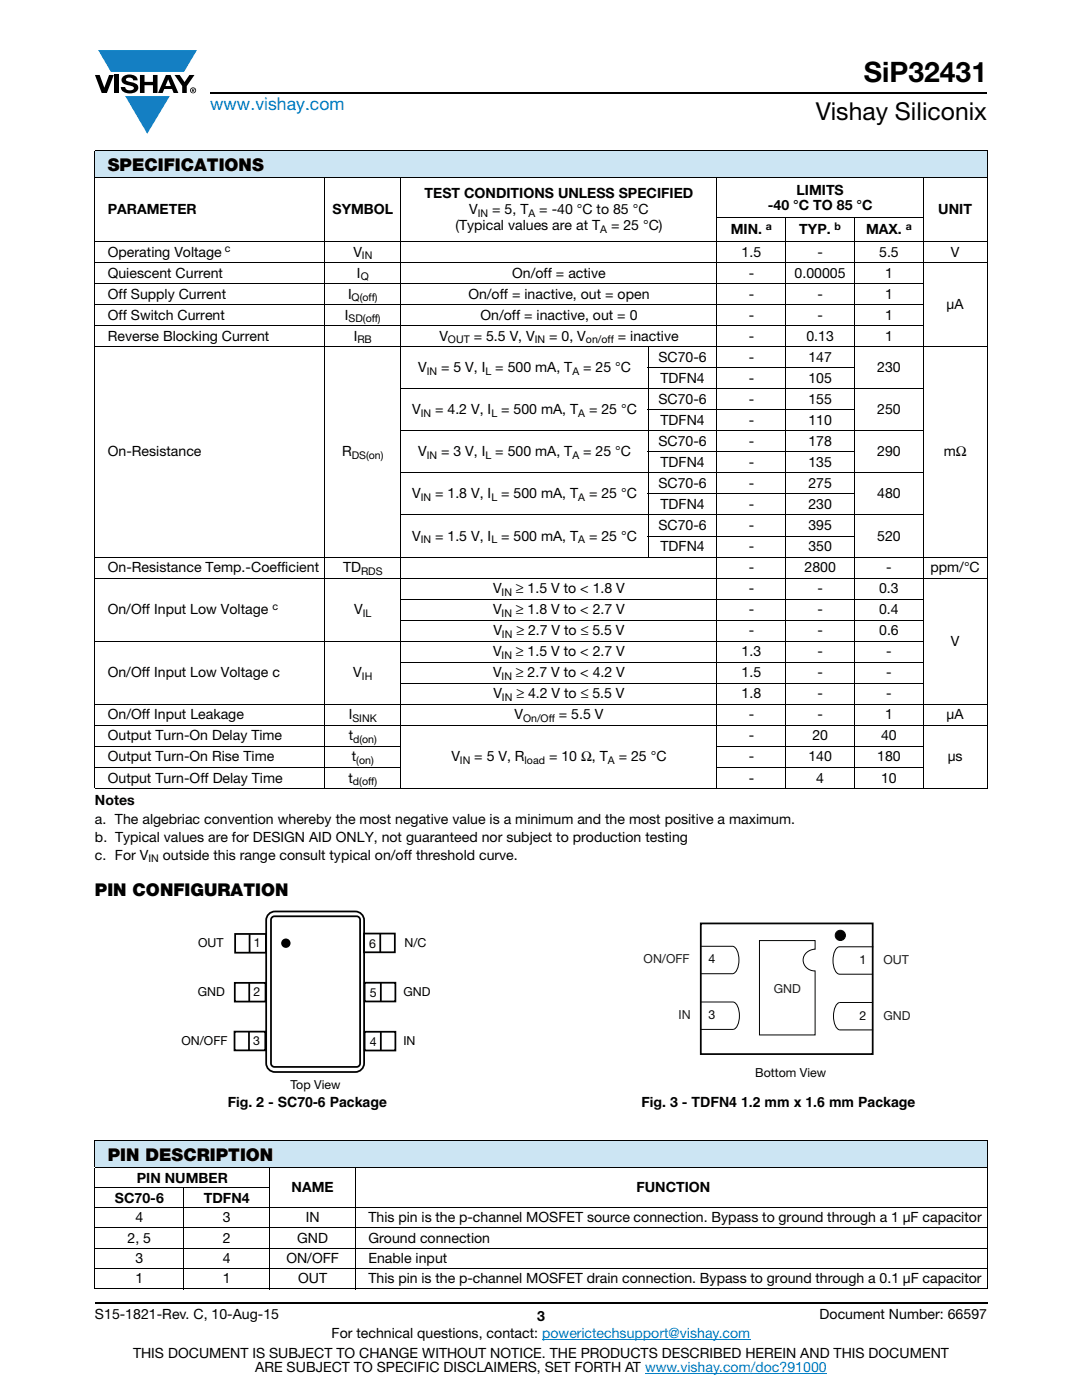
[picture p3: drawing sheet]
<svg xmlns="http://www.w3.org/2000/svg" width="216mm" height="279mm" viewBox="0 0 216 279" stroke-linecap="round" stroke-linejoin="round" font-family="sans-serif">
<defs><g id="words">
<text font-size="5.6" x="172.4" y="16.4">SiP32431</text>
<text font-size="4.9" x="162.8" y="24">Vishay Siliconix</text>
<text font-size="3.5" fill="#007ec4" x="42" y="21.9">www.vishay.com</text>
<g font-size="3.5">
<text x="21.5" y="34.1">SPECIFICATIONS</text>
<text x="18.9" y="178.8">PIN CONFIGURATION</text>
<text x="21.5" y="231.6">PIN DESCRIPTION</text>
</g>
<g font-size="2.8">
<text x="84.7" y="39.6">TEST CONDITIONS UNLESS SPECIFIED</text>
<text x="153.2" y="42">-40 °C TO 85 °C</text>
<text x="158.9" y="38.8">LIMITS</text>
<text x="21.5" y="42.8">PARAMETER</text>
<text x="66.4" y="42.8">SYMBOL</text>
<text x="90.9" y="45.9">(Typical values are at T</text>
<text x="93.6" y="42.8">V</text>
<text x="98.2" y="42.8">= 5, T</text>
<text x="107.6" y="42.8">= -40 °C to 85 °C</text>
<text x="121.9" y="45.9">= 25 °C)</text>
<text x="145.8" y="46.8">MIN.</text>
<text x="159.5" y="46.8">TYP.</text>
<text x="172.8" y="46.8">MAX.</text>
<text x="187.2" y="42.8">UNIT</text>
<text x="21.5" y="51.2">Operating Voltage</text>
<text x="70.5" y="51.2">V</text>
<text x="148" y="51.2">1.5</text>
<text x="163.1" y="51.2">-</text>
<text x="175.4" y="51.2">5.5</text>
<text x="189.7" y="51.2">V</text>
<text x="21.5" y="59.6">Off Supply Current</text>
<text x="21.5" y="55.4">Quiescent Current</text>
<text x="69.4" y="59.6">I</text>
<text x="71.2" y="55.4">I</text>
<text x="93.5" y="59.6">On/off = inactive, out = open</text>
<text x="102.2" y="55.4">On/off = active</text>
<text x="149.4" y="55.4">-</text>
<text x="149.4" y="59.6">-</text>
<text x="158.6" y="55.4">0.00005</text>
<text x="163.1" y="59.6">-</text>
<text x="176.6" y="59.6">1</text>
<text x="176.6" y="55.4">1</text>
<text x="21.5" y="63.8">Off Switch Current</text>
<text x="68.8" y="63.8">I</text>
<text x="95.9" y="63.8">On/off = inactive, out = 0</text>
<text x="149.4" y="63.8">-</text>
<text x="163.1" y="63.8">-</text>
<text x="176.6" y="63.8">1</text>
<text x="188.9" y="61.7">μA</text>
<text x="21.5" y="68">Reverse Blocking Current</text>
<text x="70.6" y="68">I</text>
<text x="87.7" y="68">V</text>
<text x="94.5" y="68">= 5.5 V, V</text>
<text x="109.6" y="68">= 0, V</text>
<text x="123.3" y="68">= inactive</text>
<text x="149.4" y="68">-</text>
<text x="160.9" y="68">0.13</text>
<text x="176.6" y="68">1</text>
<text x="83.4" y="74.3">V</text>
<text x="88" y="74.3">= 5 V, I = 500 mA, T</text>
<text x="116.4" y="74.3">= 25 °C</text>
<text x="131.4" y="72.2">SC70-6</text>
<text x="131.8" y="76.4">TDFN4</text>
<text x="149.4" y="72.2">-</text>
<text x="149.4" y="76.4">-</text>
<text x="161.3" y="72.2">147</text>
<text x="161.3" y="76.4">105</text>
<text x="175" y="74.3">230</text>
<text x="82.3" y="82.7">V</text>
<text x="86.8" y="82.7">= 4.2 V, I = 500 mA, T</text>
<text x="117.5" y="82.7">= 25 °C</text>
<text x="131.4" y="80.6">SC70-6</text>
<text x="149.4" y="80.6">-</text>
<text x="161.3" y="80.6">155</text>
<text x="175" y="82.7">250</text>
<text x="131.4" y="89">SC70-6</text>
<text x="131.8" y="84.8">TDFN4</text>
<text x="149.4" y="89">-</text>
<text x="149.4" y="84.8">-</text>
<text x="161.3" y="89">178</text>
<text x="161.3" y="84.8">110</text>
<text x="21.5" y="91.1">On-Resistance</text>
<text x="68.3" y="91.1">R</text>
<text x="83.4" y="91.1">V</text>
<text x="88" y="91.1">= 3 V, I = 500 mA, T</text>
<text x="116.4" y="91.1">= 25 °C</text>
<text x="131.8" y="93.2">TDFN4</text>
<text x="149.4" y="93.2">-</text>
<text x="161.3" y="93.2">135</text>
<text x="175" y="91.1">290</text>
<text x="188.3" y="91.1">mΩ</text>
<text x="82.3" y="99.5">V</text>
<text x="86.8" y="99.5">= 1.8 V, I = 500 mA, T</text>
<text x="117.5" y="99.5">= 25 °C</text>
<text x="131.4" y="97.4">SC70-6</text>
<text x="131.8" y="101.6">TDFN4</text>
<text x="149.4" y="97.4">-</text>
<text x="149.4" y="101.6">-</text>
<text x="161.3" y="97.4">275</text>
<text x="161.3" y="101.6">230</text>
<text x="175" y="99.5">480</text>
<text x="82.3" y="107.9">V</text>
<text x="86.8" y="107.9">= 1.5 V, I = 500 mA, T</text>
<text x="117.5" y="107.9">= 25 °C</text>
<text x="131.4" y="105.8">SC70-6</text>
<text x="149.4" y="105.8">-</text>
<text x="161.3" y="105.8">395</text>
<text x="175" y="107.9">520</text>
<text x="131.8" y="110">TDFN4</text>
<text x="149.4" y="110">-</text>
<text x="161.3" y="110">350</text>
<text x="21.5" y="114.2">On-Resistance Temp.-Coefficient</text>
<text x="68.4" y="114.2">TD</text>
<text x="98.4" y="118.4">V</text>
<text x="103" y="118.4">≥ 1.5 V to &lt; 1.8 V</text>
<text x="149.4" y="118.4">-</text>
<text x="149.4" y="114.2">-</text>
<text x="160.5" y="114.2">2800</text>
<text x="163.1" y="118.4">-</text>
<text x="175.4" y="118.4">0.3</text>
<text x="176.8" y="114.2">-</text>
<text x="185.7" y="114.2">ppm/°C</text>
<text x="21.5" y="122.6">On/Off Input Low Voltage</text>
<text x="70.7" y="122.6">V</text>
<text x="98.4" y="122.6">V</text>
<text x="103" y="122.6">≥ 1.8 V to &lt; 2.7 V</text>
<text x="149.4" y="122.6">-</text>
<text x="163.1" y="122.6">-</text>
<text x="175.4" y="122.6">0.4</text>
<text x="98.4" y="131">V</text>
<text x="98.4" y="126.8">V</text>
<text x="103" y="131">≥ 1.5 V to &lt; 2.7 V</text>
<text x="103" y="126.8">≥ 2.7 V to ≤ 5.5 V</text>
<text x="148" y="131">1.3</text>
<text x="149.4" y="126.8">-</text>
<text x="163.1" y="131">-</text>
<text x="163.1" y="126.8">-</text>
<text x="175.4" y="126.8">0.6</text>
<text x="176.8" y="131">-</text>
<text x="189.7" y="128.9">V</text>
<text x="21.5" y="135.2">On/Off Input Low Voltage c</text>
<text x="70.5" y="135.2">V</text>
<text x="98.4" y="135.2">V</text>
<text x="103" y="135.2">≥ 2.7 V to &lt; 4.2 V</text>
<text x="148" y="135.2">1.5</text>
<text x="163.1" y="135.2">-</text>
<text x="176.8" y="135.2">-</text>
<text x="21.5" y="143.6">On/Off Input Leakage</text>
<text x="69.6" y="143.6">I</text>
<text x="98.4" y="139.4">V</text>
<text x="102.7" y="143.6">V</text>
<text x="103" y="139.4">≥ 4.2 V to ≤ 5.5 V</text>
<text x="111.5" y="143.6">= 5.5 V</text>
<text x="148" y="139.4">1.8</text>
<text x="149.4" y="143.6">-</text>
<text x="163.1" y="139.4">-</text>
<text x="163.1" y="143.6">-</text>
<text x="176.6" y="143.6">1</text>
<text x="176.8" y="139.4">-</text>
<text x="188.9" y="143.6">μA</text>
<text x="21.5" y="147.8">Output Turn-On Delay Time</text>
<text x="69.6" y="147.8">t</text>
<text x="149.4" y="147.8">-</text>
<text x="162.1" y="147.8">20</text>
<text x="175.8" y="147.8">40</text>
<text x="21.5" y="152">Output Turn-On Rise Time</text>
<text x="70.2" y="152">t</text>
<text x="90.1" y="152">V</text>
<text x="94.6" y="152">= 5 V, R</text>
<text x="109.6" y="152">= 10 Ω, T</text>
<text x="123.5" y="152">= 25 °C</text>
<text x="149.4" y="152">-</text>
<text x="161.3" y="152">140</text>
<text x="175" y="152">180</text>
<text x="189.1" y="152">μs</text>
<text x="18.9" y="160.6">Notes</text>
<text x="21.5" y="156.2">Output Turn-Off Delay Time</text>
<text x="69.5" y="156.2">t</text>
<text x="149.4" y="156.2">-</text>
<text x="162.9" y="156.2">4</text>
<text x="175.8" y="156.2">10</text>
<text x="18.9" y="164.5">a. The algebriac convention whereby the most negative value is a minimum and the most positive a maximum.</text>
<text x="18.9" y="168">b. Typical values are for DESIGN AID ONLY, not guaranteed nor subject to production testing</text>
<text x="18.9" y="171.6">c. For V</text>
<text x="32.5" y="171.6">outside this range consult typical on/off threshold curve.</text>
<text x="45.4" y="220.9">Fig. 2 - SC70-6 Package</text>
<text x="128" y="220.9">Fig. 3 - TDFN4 1.2 mm x 1.6 mm Package</text>
<text x="27.3" y="236.1">PIN NUMBER</text>
<text x="58.2" y="237.9">NAME</text>
<text x="127" y="237.9">FUNCTION</text>
<text x="22.9" y="240.1">SC70-6</text>
<text x="27" y="243.9">4</text>
<text x="40.7" y="240.1">TDFN4</text>
<text x="44.5" y="243.9">3</text>
<text x="61" y="243.9">IN</text>
<text x="73.5" y="243.9">This pin is the p-channel MOSFET source connection. Bypass to ground through a 1 μF capacitor</text>
<text x="25.5" y="248">2, 5</text>
<text x="44.5" y="248">2</text>
<text x="59.3" y="248">GND</text>
<text x="73.5" y="248">Ground connection</text>
<text x="27" y="252.1">3</text>
<text x="27" y="256.1">1</text>
<text x="44.5" y="252.1">4</text>
<text x="44.5" y="256.1">1</text>
<text x="57.2" y="252.1">ON/OFF</text>
<text x="59.5" y="256.1">OUT</text>
<text x="73.5" y="252.1">Enable input</text>
<text x="73.5" y="256.1">This pin is the p-channel MOSFET drain connection. Bypass to ground through a 0.1 μF capacitor</text>
<text x="18.9" y="263.3">S15-1821-Rev. C, 10-Aug-15</text>
<text x="107.2" y="263.6">3</text>
<text x="163.6" y="263.3">Document Number: 66597</text>
<text x="66.2" y="267.1">For technical questions, contact: powerictechsupport@vishay.com</text>
<text x="26.5" y="271">THIS DOCUMENT IS SUBJECT TO CHANGE WITHOUT NOTICE. THE PRODUCTS DESCRIBED HEREIN AND THIS DOCUMENT</text>
<text x="50.9" y="273.8">ARE SUBJECT TO SPECIFIC DISCLAIMERS, SET FORTH AT www.vishay.com/doc?91000</text>
</g>
<g font-size="2.5">
<text x="39.5" y="189.1">OUT</text>
<text x="50.7" y="189">1</text>
<text x="73.7" y="189.1">6</text>
<text x="80.7" y="189">N/C</text>
<text x="39.5" y="198.9">GND</text>
<text x="50.6" y="198.7">2</text>
<text x="73.8" y="198.9">5</text>
<text x="80.5" y="198.8">GND</text>
<text x="36.2" y="208.6">ON/OFF</text>
<text x="50.5" y="208.5">3</text>
<text x="73.8" y="208.7">4</text>
<text x="80.5" y="208.6">IN</text>
<text x="58" y="217.4">Top View</text>
</g>
<g font-size="2.5" fill="#201d1e">
<text x="128.4" y="192.2">ON/OFF</text>
<text x="176.3" y="192.4">OUT</text>
<text x="135.4" y="203.4">IN</text>
<text x="154.4" y="198.2">GND</text>
<text x="176.3" y="203.5">GND</text>
</g>
<g font-size="2.5" fill="#040503">
<text x="141.4" y="192.2">4</text>
<text x="171.5" y="192.4">1</text>
<text x="141.4" y="203.4">3</text>
<text x="171.5" y="203.5">2</text>
<text x="150.7" y="215">Bottom View</text>
</g>
<g font-size="2.1">
<text x="95.4" y="43.3">IN</text>
<text x="105.5" y="43.3">A</text>
<text x="119.8" y="46.4">A</text>
<text x="152.8" y="45.9">a</text>
<text x="166.5" y="45.9">b</text>
<text x="180.7" y="45.9">a</text>
<text x="44.9" y="50.4">c</text>
<text x="72.2" y="51.7">IN</text>
<text x="72" y="55.9">Q</text>
<text x="69.6" y="64.3">SD(off)</text>
<text x="70.2" y="60.1">Q(off)</text>
<text x="71.3" y="68.5">RB</text>
<text x="89.4" y="68.5">OUT</text>
<text x="106.7" y="68.5">IN</text>
<text x="116.9" y="68.5">on/off</text>
<text x="85.2" y="74.8">IN</text>
<text x="96.9" y="74.8">L</text>
<text x="114.2" y="74.8">A</text>
<text x="84" y="83.2">IN</text>
<text x="98" y="83.2">L</text>
<text x="115.4" y="83.2">A</text>
<text x="70.2" y="91.6">DS(on)</text>
<text x="85.2" y="91.6">IN</text>
<text x="96.9" y="91.6">L</text>
<text x="114.2" y="91.6">A</text>
<text x="84" y="100">IN</text>
<text x="98" y="100">L</text>
<text x="115.4" y="100">A</text>
<text x="84" y="108.4">IN</text>
<text x="98" y="108.4">L</text>
<text x="115.4" y="108.4">A</text>
<text x="72.1" y="114.7">RDS</text>
<text x="100.1" y="118.9">IN</text>
<text x="54.4" y="121.7">c</text>
<text x="72.4" y="123.1">IL</text>
<text x="100.1" y="123.1">IN</text>
<text x="100.1" y="131.5">IN</text>
<text x="100.2" y="127.3">IN</text>
<text x="72.2" y="135.7">IH</text>
<text x="100.1" y="135.7">IN</text>
<text x="100.2" y="139.9">IN</text>
<text x="70.3" y="144.1">SINK</text>
<text x="70.5" y="148.3">d(on)</text>
<text x="104.4" y="144.1">On/Off</text>
<text x="71.1" y="152.5">(on)</text>
<text x="91.8" y="152.5">IN</text>
<text x="104.7" y="152.5">load</text>
<text x="121.3" y="152.5">A</text>
<text x="70.4" y="156.7">d(off)</text>
<text x="29.6" y="172.1">IN</text>
</g>
</g></defs>
<g fill="#147fc3">
<path d="M19.6 10h19.7l-2.6 4.3h-1.1h-13.5z"/>
<path d="M25 19.2h8.9l-4.5 7.5z"/>
</g>
<g fill="#000">
<path d="M18.9 15h1l.9 2.5 1-2.5h.9l-1.4 3.6h-1zM22.9 15h.9v3.6h-.9zM24.6 15.3a2.1 2.1 0 0 1 2.8 .3l.1 .4h-.9a.79 .79 0 0 0-.7-.5 .79 .79 0 0 0-.8 .4l.3 .3 1 .2a1.08 1.08 0 0 1 1.2 1 1.08 1.08 0 0 1-1.1 1.2 1.73 1.73 0 0 1-2.4-1.2h.9a.96 .96 0 0 0 .8 .6 .96 .96 0 0 0 .9-.4 1.31 1.31 0 0 0-1.2-.6 1.03 1.03 0 0 1-1.1-.6 1.03 1.03 0 0 1 .2-1.1zM27.9 15h.9v1.3h1.7v-1.3h.9v3.6h-.9v-1.6h-1.7v1.6h-.9zM34.8 15h1.1l.9 1.4 1-1.4h1l-1.5 2.2v1.4h-.9v-1.4z"/>
<path d="M33.6 15.9l.5 1.3h-1.1zM33.1 15l-1.6 3.6h1l.3-.8h1.5l.3 .8h1l-1.6-3.6z"/>
<path d="M38.4 17.8h.2v.2h-.2zM38.3 17.7v.7h.1v-.3l.4 .3-.2-.3 .2-.2-.1-.2z"/>
<path d="M38.1 18a.46 .46 0 0 1 .9 0 .46 .46 0 0 1-.9 0zM37.9 18a.6 .6 0 0 0 1.2 0 .6 .6 0 0 0-1.2 0z"/>
</g>
<path d="M42 18.6h155M18.9 260h178.1" fill="none" stroke="#000" stroke-width=".36"/>
<path d="M108.2 267.3h41.5M128.7 274h36.3" fill="none" stroke="#007ec4" stroke-width=".2"/>
<path d="M18.9 30h178.1v5.5h-178.1z" fill="#cce5f3"/>
<g fill="none" stroke="#000" stroke-width=".2">
<path d="M18.9 30h178.1M18.9 35.5h124.1M18.9 30.1v5.3M18.9 35.6v121.7M64.8 35.4v122M80 35.4v122M143.1 35.4v8M143.2 35.5h40.9M184.2 35.4v8M184.3 35.5h12.7M197 30.1v5.3M197 35.6v121.7"/>
<path d="M18.9 48.2h178.1M18.9 52.4h178.1M18.9 56.6h165.4M143 43.5h41.3M143.1 43.6v113.8M156.8 43.4v114M170.5 43.4v114M184.2 43.6v113.8M18.9 60.8h165.4M18.9 65h165.4M18.9 69.2h178.1M79.9 77.6h104.4"/>
<path d="M129.3 73.4h41.3M129.3 69.1v42.2M79.9 86h104.4M79.9 94.4h104.4M129.3 81.8h41.3M129.3 90.2h41.3M129.3 98.6h41.3M18.9 111.2h178.1M18.9 115.4h178.1M79.9 102.8h104.4M79.9 119.6h104.4M129.3 107h41.3"/>
<path d="M18.9 128h165.4M79.9 123.8h104.4M79.9 132.2h104.4M79.9 136.4h104.4M18.9 140.5h178.1M18.9 144.8h178.1M18.9 148.9h61.2M18.9 153.2h61.2M18.9 157.4h178.1M143 148.9h41.3M143 153.2h41.3"/>
</g>
<path d="M36.2 181.7h49.7v36.3h-49.7z" fill="#fff"/>
<circle cx="57" cy="188.2" r=".93" fill="#000"/>
<g fill="none" stroke="#000" stroke-width=".35">
<path d="M46.9 196.2h6.1v3.7h-6.1zM46.9 186.4h6.2v3.7h-6.2zM49.7 196.2v3.6M49.8 186.4v3.7M53.6 182.4l.8-.4 .5-.1h16a1.76 1.76 0 0 1 1.8 1.8v28.5a1.76 1.76 0 0 1-1.8 1.7h-16a1.76 1.76 0 0 1-1.8-1.7v-28.5l.1-.5zM54.3 183.1l.5-.2h16.3a.71 .71 0 0 1 .8 .7v28.6a.71 .71 0 0 1-.8 .7h-16.3a.71 .71 0 0 1-.7-.7v-28.6zM72.6 186.3h6.2v3.7h-6.2zM72.8 196.1h6.1v3.8h-6.1zM75.9 186.4v3.6M76 196.2v3.6M46.8 205.9h6.1v3.7h-6.1zM49.7 205.9v3.7"/>
<path d="M72.8 205.9h6.1v3.7h-6.1zM76 206v3.6"/>
</g>
<path d="M128.4 184.1h53.3v31.5h-53.3z" fill="#fff"/>
<path d="M139.8 184.3h34.3v26.1h-34.3z" fill="none" stroke="#040503" stroke-width=".35"/>
<g fill="none" stroke="#040503" stroke-width=".2">
<path d="M139.8 194.3h6.4M139.9 200h6.4M139.9 188.9h6.3M146.2 188.9a2.64 2.64 0 0 1 1.2 2.7 2.63 2.63 0 0 1-1.2 2.7M146.3 200a2.64 2.64 0 0 1 1.2 2.7 2.63 2.63 0 0 1-1.2 2.7M162.6 193.7v12.8h-11.1v-18.8h11.1v1.7a2.17 2.17 0 0 0-2.3 2.2 2.17 2.17 0 0 0 2.3 2.2M167.4 194.4h6.8M167.4 189h6.9M167.5 189a2.63 2.63 0 0 0-1.3 2.7 2.64 2.64 0 0 0 1.2 2.7M139.8 205.4h6.5M167.5 205.5h6.7M167.5 200.1h6.7"/>
<path d="M167.5 200.1a2.63 2.63 0 0 0-1.2 2.7 2.64 2.64 0 0 0 1.2 2.7"/>
</g>
<circle cx="167.7" cy="186.7" r="1.02" fill="#040503"/>
<circle cx="167.7" cy="186.7" r="1.02" fill="none" stroke="#040503" stroke-width=".2"/>
<path d="M18.9 227.5h178.1v5.5h-178.1z" fill="#cce5f3"/>
<g fill="none" stroke="#000" stroke-width=".2">
<path d="M18.9 227.5h178.1M18.9 233h178.1M18.9 237h35M18.9 227.6v5.3M18.9 233.1v24.1M36.7 236.9v20.4M53.8 232.9v24.4M71 232.9v24.4M197 227.6v5.3M197 233.1v24.1M18.9 241h178.1M18.9 245.1h178.1"/>
<path d="M18.9 249.1h178.1M18.9 253.2h178.1M18.9 257.2h178.1"/>
</g>
<use href="#words"/>
</svg>
